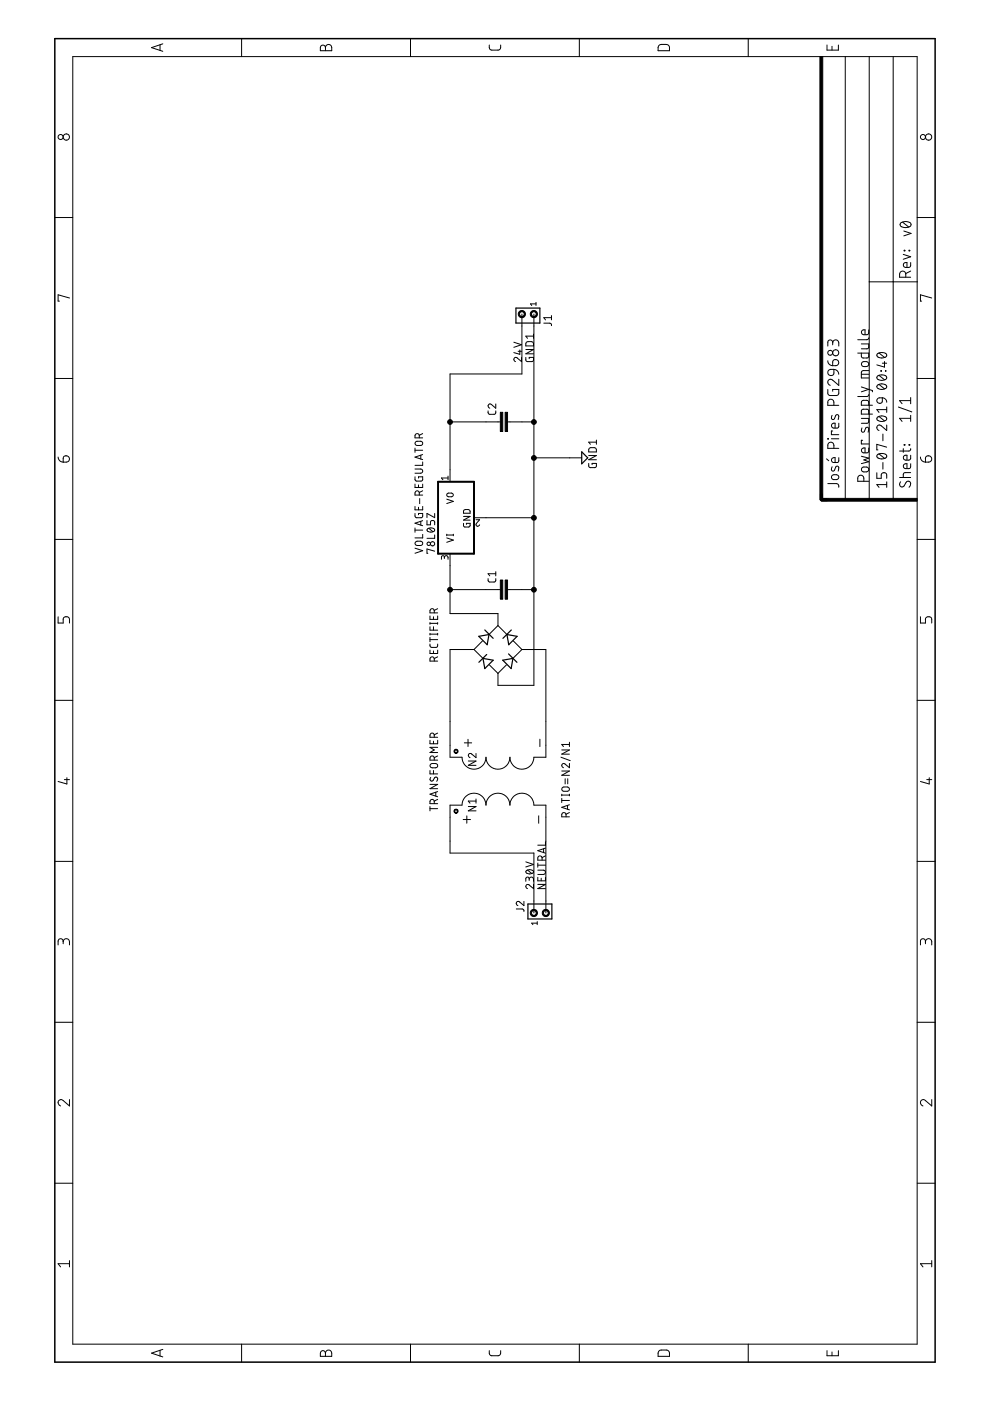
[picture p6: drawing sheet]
<svg xmlns="http://www.w3.org/2000/svg" width="210mm" height="297mm" viewBox="0 0 210 297" stroke-linecap="round" stroke-linejoin="round" font-family="sans-serif">
<g fill="none" stroke="#000" stroke-width=".21">
<path d="M15.4 12h179.1v273h-179.1zM33.9 9.5v1.2M34.5 9.3l-2.4 .8 2.4 .8M51.2 8.2v3.8M68.1 9.7l.3-.1h.3l.3 .5a.67 .67 0 0 1 .7-.7 .67 .67 0 0 1 .6 .7v.7h-2.4zM69 10.1v.7M87 8.2v3.8M103.7 9.5l.1 .8 .5 .3 1.6-.1 .3-.4v-.6M122.8 8.2v3.8M139.8 9.5l.4-.1 1.5 .1 .2 .4v.9h-2.4a1.18 1.18 0 0 1 .3-1.3zM158.6 8.2v3.8M175.3 9.5v1.1h2.5v-1.1"/>
<path d="M176.4 9.8v.8M179.2 12v94M184.3 12v94M189.4 12v94M11.6 46.1h3.8M184.3 59.8h10.2M190.9 47.3a1.65 1.65 0 0 1 2.2 .2l.1 .1a1.44 1.44 0 0 1-2.2 .4l-.2-.4zM191.4 47.1l1.3 1M191.5 53.9l1.6 .5-1.6 .6M191.6 49l1.6 .5-1.6 .5M191.7 53.1l.2 .1zM192 58.8a1.16 1.16 0 0 0-.2-1.2l-.4-.1-.4 .1a1.16 1.16 0 0 0-.3 1.2h2.4"/>
<path d="M192.7 53.1l.2 .1zM193.1 55.7l-.1 .9-1 .1a.54 .54 0 0 1-.5-.7 .54 .54 0 0 1 .8-.3v1M193.1 57.5l-1.1 .5M194.5 46.1h3.8M14.7 63.2l-2.4-.7v1.3h.3M108.9 72.6l1.7 .5-1.7 .5M109.9 74.5h.7M110.2 74.2v.9l-1.3-.3M110.6 75.8v.9l-.9-.8a.44 .44 0 0 0-.7 .1 .44 .44 0 0 0 .3 .7M110.7 66.6v12.7h-15.3v22.9M111.5 75.8v.7l.2 .1 1.1 .1 .3-.2v-.7h-.9v.3M111.5 74.1h1.6l-1.6 .9h1.6"/>
<path d="M111.6 72.6l1.2-.1 .3 .2v.6h-1.6zM113.1 70.8v.9M113.1 71.3h-1.6l.3 .4M113.2 66.6v78.7h-7.6v-2.5M113.6 64.4h-1.1l.2 .4M113.6 64.1v.7M115.3 68.5h1.4l.2 .2v.3M116.9 66.9v.9M116.9 67.4h-1.6l.4 .4M175.5 76.5l.3 .7 .8 .3M175.6 78.6a1.16 1.16 0 0 1 1.2-.3v.8a.66 .66 0 0 1-.9 .5 .66 .66 0 0 1-.3-1zM176.6 72.7a.65 .65 0 0 1 .6-.6 .65 .65 0 0 1 .6 .6v.7"/>
<path d="M176.6 73.1v-.5a.52 .52 0 0 0-.6-.5 .52 .52 0 0 0-.5 .5v.8M176.6 76.5a.67 .67 0 0 1 1.2 .1 .67 .67 0 0 1-.6 .9h-.6zM176.8 78.3l.7 .3 .3 .8M181.9 74.9h2.3l-.1 .9-1.2 .1-.3-.4v-.6M182.6 72.9h1.6v.7l-.2 .3-1.4 .1M182.6 79.4h1.6M182.8 76.8l.9-.1a.53 .53 0 0 1 .5 .5 .53 .53 0 0 1-.5 .5l-.9-.1-.2-.3zM184.2 78.6h-1.2l-.4 .4v1.1h1.6M184.2 71.6l-.1 .3-.3 .1h-1.9M184.2 69.9l-.1 .9-.9 .2a.54 .54 0 0 1-.5-.7 .54 .54 0 0 1 .7-.4v1.1M186 79.7a1.63 1.63 0 0 1 2 .2 .87 .87 0 0 1-1.3 .7l-.7-.2-.1-.3zM186 75a1.63 1.63 0 0 1 2 .1 .87 .87 0 0 1-1.3 .8l-.7-.3-.1-.3z"/>
<path d="M186.4 79.6l1.1 .9M186.4 74.8l1.1 1M186.8 78.6l.1 .1zM187.1 77h.9M187.5 76.6v1.2l-1.6-.4M187.7 78.6l.1 .1zM197.5 63.2l-2.3-.7v1.3h.2M11.6 80.2h3.8M12.3 96.9l.3 .8 .8 .3M13.6 96.7a.69 .69 0 0 1 1.1 .4 .69 .69 0 0 1-.6 .9h-.7v-1zM88 99.4h1.2a.44 .44 0 0 1 .4 .5 .44 .44 0 0 1-.4 .4h-1.2M88 95v.9"/>
<path d="M88 95.5h1.6M88.1 93.7l1.1-.1a.44 .44 0 0 1 .4 .4 .44 .44 0 0 1-.4 .4l-1.1-.1-.1-.3zM88.9 92.8v-.4a.46 .46 0 0 0-.5-.5 .46 .46 0 0 0-.4 .5v.4h1.6M89.2 96.5v.8M89.6 97.9v.8h-1.6M89.6 96.4l-1.6 .5 1.6 .6M89.6 91.9l-.7 .4M95.4 89.5h10.7M103.5 87.1v.5l.3 .2h1.1l.2-.2v-.5M105.1 85.6v1l-.9-.8a.45 .45 0 0 0-.7 .1 .45 .45 0 0 0 .3 .7M107.6 89.5h5.6M113.2 97.1h10.1"/>
<path d="M124.8 98.3v.6l.3 .2h1l.3-.2v-.6h-.9v.2M124.8 96.6h1.6l-1.6 .9h1.6M124.9 95h1.3l.2 .2v.6h-1.6zM126.4 93.3v.9M126.4 93.7h-1.6l.4 .5M175.2 97.3l.5 .4M175.5 82.6v.9l.3 .3h1.7l.3-.3v-.9h-1.2v.4M175.5 93l.1 .1zM176.3 93h1.5M176.4 99a.57 .57 0 0 0 .2 .9l.2-.1 .6-1 .3 .1 .1 .3-.1 .7M176.4 88.1a.57 .57 0 0 0 .2 .9l.2-.1 .6-1 .3 .1 .1 .2-.1 .8M176.6 91.4h-.3v.8h1.5"/>
<path d="M176.8 95.1a1.16 1.16 0 0 0-.3-1.2l-.4-.2-.5 .3-.1 1.1h2.3M176.8 85.9v-.6a.65 .65 0 0 0-.6-.7 .65 .65 0 0 0-.7 .7v.6h2.3M177.8 97l-.1 1-.9 .1a.54 .54 0 0 1-.5-.7 .54 .54 0 0 1 .8-.4v1.1M177.8 89.7l-.1 1-.9 .1a.54 .54 0 0 1-.5-.7 .54 .54 0 0 1 .8-.4v1.1M177.8 80.4v1.3l-1.2-1.1a.64 .64 0 0 0-1.1 .2 .64 .64 0 0 0 .5 .9M182.6 88.7h1.6v.7l-.2 .3h-1.4M182.6 96.7l1.6 .4-1 .4 1 .4-1.6 .4M182.6 82l2.4 .8v.3M182.8 90.7l-.2 .6 .3 .4 .3-.1 .4-.9h.5a.82 .82 0 0 1 0 .9M182.8 99.1l.9-.1a.52 .52 0 0 1 .5 .5 .52 .52 0 0 1-.5 .6l-.9-.2-.2-.3zM182.9 93.3h-.3v.8h1.6M184.2 95l-.1 .9-.9 .1a.54 .54 0 0 1-.5-.7 .54 .54 0 0 1 .7-.3v1"/>
<path d="M184.2 87.8v-.7l-.2-.3h-1.1l-.2 .2-.1 .8h2.4M184.2 85.9v-.6l-.2-.4h-1l-.3 .2-.1 .8h2.4M184.2 83.7l-.1 .2-.3 .2h-1.9M184.2 82.5l-1.6 .6M186 96.4a1.63 1.63 0 0 1 2 .1 .87 .87 0 0 1-1.3 .8l-.7-.3-.1-.3zM186 88.5a1.34 1.34 0 0 1 2 .3 1.22 1.22 0 0 1-2.1 0zM186 81.7a1.34 1.34 0 0 1 2 .3 1.22 1.22 0 0 1-2.1 0zM186.1 84.5l1-.2v.7a.59 .59 0 0 1-.9 .4 .59 .59 0 0 1-.1-.9zM186.4 96.2l1.1 1M186.4 88.3l1.1 .9M186.4 81.5l1.1 .9M187.1 84.3l.6 .3 .3 .7"/>
<path d="M187.2 92v1.5M187.2 98.1v1.4M188 90.1v1.2l-1.2-1a.58 .58 0 0 0-.9 .2 .58 .58 0 0 0 .5 .8M188 86.3v1.1M188 94.8l-2.1-.6v1.2h.2M188 86.8h-2.1l.5 .6M190.5 86.3l2.8 1M191.5 95.1v.8M191.7 94.3l.2 .1zM192.7 94.3l.2 .1zM193.1 98.3l-.1 1-1 .1a.54 .54 0 0 1-.5-.7 .54 .54 0 0 1 .8-.4v1.1M193.1 96.5l-.1 .9-1 .2a.54 .54 0 0 1-.5-.7 .54 .54 0 0 1 .8-.4v1.1"/>
<path d="M193.1 95.1l-.3 .5h-2.1M193.1 84.3v1.3M193.1 88.1v1.2M193.1 88.7h-2.4l.6 .6M193.1 84.9h-2.4l.6 .7M194.5 80.2h3.8M195.2 96.9l.3 .8 .7 .3M196.3 96.9a.69 .69 0 0 1 1.2 .1 .69 .69 0 0 1-.6 1h-.7zM11.6 114.4h3.8M88 108.9v.5l.2 .3h1.2l.2-.2v-.6h-.9v.2M88 101.1v.5l.2 .4h1.1l.3-.2v-.7h-.9v.3M88 116.2l1.6 .6-1.6 .5"/>
<path d="M88 102.6v.8h1.6v-.8M88 107.4v.7h1.6v-.7M88 112.4h1.6M88 111.9v.9M88.1 114.9l1.1-.2a.46 .46 0 0 1 .4 .5 .46 .46 0 0 1-.4 .5l-1.1-.2-.1-.3zM88.7 102.8v.6M88.7 107.5v.6M88.9 105v-.5a.46 .46 0 0 0-.5-.4 .46 .46 0 0 0-.4 .4v.5h1.6M89 105.7v1.1M89.2 110.5v.8M89.6 113.3v.7h-1.6M89.6 110.4l-1.6 .5 1.6 .6"/>
<path d="M89.6 104.1l-.7 .3M90.5 110.4v.9h.8v-.6a.45 .45 0 0 1 .4-.3 .45 .45 0 0 1 .5 .3v.6M90.7 112.1a1 1 0 0 1 1.5 .3 .97 .97 0 0 1-1.7 0zM90.9 112l.9 .7M92.2 116.9l-1.7-.5v.9h.2M92.2 108.9v.8l-1.7-.8v.8M92.2 113.4v.7h-1.7M94.2 118.2a.39 .39 0 0 1 .4-.4 .39 .39 0 0 1 .4 .4v.4M94.2 118.4v-.4l-.4-.2-.2 .2v.6M94.7 114l1.4 .5-1.4 .5M94.7 113.4h1.4M94.7 113.3v.3"/>
<path d="M94.7 105.8l1.4 .5-1.4 .5M94.8 104.7l.9-.2a.39 .39 0 0 1 .4 .4 .39 .39 0 0 1-.4 .4l-.9-.1zM95 100.9v.8M95 101.3h-1.4l.3 .4M95.4 117.4v12.7h10.2v2.5M96.1 113.3v.3M98.3 111v.5l.2 .2h.9l.3-.2v-.5h-.8v.2M98.3 109.5h1.4l-1.4 .8h1.4M98.4 108.1h1.1l.2 .7h-1.4zM100.5 109.8h12.7M100.9 110.2h.8l-.7 .8a.38 .38 0 0 0 .1 .6 .38 .38 0 0 0 .6-.3M175.5 102.5l2 .1 .3 .3v.4"/>
<path d="M176.5 100.8l.8-.2a.52 .52 0 0 1 .6 .6 .52 .52 0 0 1-.6 .5l-.8-.1-.2-.3zM183.2 102v-.6a.65 .65 0 0 0-.7-.6 .65 .65 0 0 0-.6 .6v.6h2.3M185.9 100.2v1.2h.9v-.7a.59 .59 0 0 1 .6-.5 .59 .59 0 0 1 .6 .5v.7M188 102.7h-2.1l.5 .6M188 102.2v1.1M190.7 101.2h2.4M190.9 102.2a.58 .58 0 0 0-.1 .8 .58 .58 0 0 0 .9 0l.4-.7a.54 .54 0 0 1 .7-.2 .54 .54 0 0 1 .2 .7l-.3 .5M193.1 100.2h-1.3l-.3 .4v.6M194.5 114.4h3.8M12.3 130.8v1.3h1.1v-.8a.68 .68 0 0 1 .7-.5 .68 .68 0 0 1 .6 .5v.8M91.2 136.5l.1 .7 .2 .1 1.1-.1 .2-.2v-.5M91.2 130.6v.7h1.6v-.7"/>
<path d="M91.2 132v.4M91.2 132.9v.7h1.6M91.2 134.3v.3M91.2 135.1v1M91.2 137.8v.8h1.6v-.8M91.2 135.6h1.6M91.2 134.5h1.6M91.2 132.2h1.6M91.9 130.8v.5M91.9 132.9v.7M91.9 138v.6M92.1 129.9v-.4a.46 .46 0 0 0-.5-.4 .46 .46 0 0 0-.4 .4v.4h1.6"/>
<path d="M92.8 132v.4M92.8 134.3v.3M92.8 139.3l-.7 .3M92.8 129.1l-.7 .3M95.4 125h10.7M100.5 137.7h-5.1v22.8h2.6a2.54 2.54 0 0 0 2.5 2.6 2.54 2.54 0 0 0 2.5-2.6 2.54 2.54 0 0 0 2.6 2.6 2.54 2.54 0 0 0 2.5-2.6 2.54 2.54 0 0 0 2.6 2.6 2.54 2.54 0 0 0 2.5-2.6h2.5v-22.8h-5M100.5 137.7l1.9 1.9M102.3 135.9l-1.8 1.8M103.5 122.7l.1 .6 .2 .1h1.1l.2-.2v-.5M105.1 121.2v.9M105.1 121.6h-1.6l.3 .5M105.6 132.6l1.9 1.9"/>
<path d="M105.6 132.6l-1.9 1.9M107.6 125h5.6M108.8 135.9l1.9 1.8M110.7 137.7l-1.9 1.9M195.2 130.8v1.3h1v-.8a.68 .68 0 0 1 .7-.5 .68 .68 0 0 1 .6 .5v.8M11.6 148.5h3.8M91.2 157v.7h1.6v-.7M91.9 157.1v.6M92.1 156.3v-.4a.46 .46 0 0 0-.5-.5 .46 .46 0 0 0-.4 .5v.4h1.6M92.1 140.2v-.5a.46 .46 0 0 0-.5-.4 .46 .46 0 0 0-.4 .4v.5h1.6M92.8 158.5h-1.6l.9 .5-.9 .6h1.6M92.8 155.4l-.7 .4"/>
<path d="M98.4 157.5h1.6M99.2 156.7v1.6M100.9 159.7v.9l-.9-.7a.44 .44 0 0 0-.7 .1 .44 .44 0 0 0 .4 .6M103.8 141l1.8 1.8M107.4 141l-1.8 1.8M114.5 156.7v1.6M119.1 159h1.6l-1.6 .9h1.6M120.7 157.4v.9M120.7 157.8h-1.6l.4 .5M194.5 148.5h3.8M13.7 165.3h1M14.2 164.9v1.3l-1.9-.5"/>
<path d="M91.2 171.4h1.6M91.2 163.4v.7h1.6M91.2 171v.9M91.2 166.3h1.6l-1.6 .9h1.6M91.3 164.8a.41 .41 0 0 0-.1 .6 .41 .41 0 0 0 .6 .1l.3-.6a.44 .44 0 0 1 .7 .1 .44 .44 0 0 1-.2 .7M91.3 162l1.1-.1a.46 .46 0 0 1 .4 .4 .46 .46 0 0 1-.4 .5l-1.1-.1-.1-.4zM91.9 163.4v.7M92.1 170.4v-.5a.46 .46 0 0 0-.5-.4 .46 .46 0 0 0-.4 .4v.5h1.6M92.1 161.2v-.5a.46 .46 0 0 0-.5-.4 .46 .46 0 0 0-.4 .4v.5h1.6M92.4 168v.8M92.8 169.5l-.7 .3M92.8 167.8l-1.6 .6 1.6 .5"/>
<path d="M92.8 160.3l-.7 .3M98.2 173.8h1.6M99 173v1.5M99.3 171h1.6l-1.6 .9h1.6M99.3 161.4h1.6l-1.6 .9h1.6M100.9 169.8h-1.6l.4 .5M100.9 169.4v.9M114.2 173v1.5M115.3 180v.8M115.7 178.5v.7h-1.7M115.7 179.8l-1.7 .6 1.7 .5M118.9 160.5l2 .8"/>
<path d="M119.1 168.4v.3M119.1 169.3v.9M119.1 169.7h1.6M119.1 168.6h1.6M119.1 163.5h1.6l-1.6 .9h1.6M119.2 167l1.1-.1a.46 .46 0 0 1 .4 .4 .46 .46 0 0 1-.4 .5l-1.1-.2-.1-.3zM119.8 165.1v1.1M120 173.2v-.5a.46 .46 0 0 0-.4-.4 .46 .46 0 0 0-.5 .4v.5h1.6M120.3 170.8v.8M120.4 165.1v1.1M120.7 161.9v.9l-.9-.8a.44 .44 0 0 0-.7 .1 .44 .44 0 0 0 .4 .7M120.7 172.3l-.7 .3"/>
<path d="M120.7 170.6l-1.6 .6 1.6 .5M120.7 168.4v.3M196.5 165.3h1M197 164.9v1.3l-1.8-.5M11.6 182.6h3.8M13.4 199.7a.67 .67 0 0 1 .7-.7 .67 .67 0 0 1 .6 .7v.6M109.5 192.7h1.3l.3 .2v.4M111.1 191.1v.9l-.9-.8a.44 .44 0 0 0-.7 .2 .44 .44 0 0 0 .3 .6M111.5 182.7l1.6 .6-1.6 .5M111.6 184.6a1.04 1.04 0 0 1 1.5 .2 .95 .95 0 0 1-1.6 0zM111.8 184.5l1 .7M112.2 186.4a.46 .46 0 0 1 .5-.5 .46 .46 0 0 1 .4 .5v.5"/>
<path d="M112.2 186.7v-.4a.36 .36 0 0 0-.4-.4 .36 .36 0 0 0-.3 .4v.6M113.1 187.5v.9l-.9-.8a.44 .44 0 0 0-.7 .2 .44 .44 0 0 0 .3 .6M113.2 193.6v-12.7h-17.8v-10.2h2.6a2.54 2.54 0 0 1 2.5-2.5 2.54 2.54 0 0 1 2.5 2.5 2.54 2.54 0 0 1 2.6-2.5 2.54 2.54 0 0 1 2.5 2.5 2.54 2.54 0 0 1 2.6-2.5 2.54 2.54 0 0 1 2.5 2.5h2.5v22.9M113.9 195.7h-1.2l.3 .3M113.9 195.4v.6M114 184.5h1.2a.46 .46 0 0 1 .5 .4 .46 .46 0 0 1-.5 .5h-1.2M114 187.5h1.7l-1.7 .9h1.7M114 186v.8h1.7v-.8M114 183v.9M114 183.4h1.7M114.7 186.2v.6M114.9 182.4v-.5a.46 .46 0 0 0-.4-.4 .46 .46 0 0 0-.5 .4v.5h1.7"/>
<path d="M115.7 181.5l-.8 .3M194.5 182.6h3.8M196.2 199.7a.67 .67 0 0 1 .7-.7 .67 .67 0 0 1 .6 .7v.6M11.6 216.7h3.8M13.4 200.1v-.6a.54 .54 0 0 0-.5-.5 .54 .54 0 0 0-.6 .5v.8M194.5 216.7h3.8M196.2 200.1v-.6a.53 .53 0 0 0-.5-.5 .53 .53 0 0 0-.5 .5v.8M14.7 233.1v1.4l-1.3-1.2a.67 .67 0 0 0-1.1 .2 .67 .67 0 0 0 .5 1M197.5 233.1v1.4l-1.3-1.2a.66 .66 0 0 0-1 .2 .66 .66 0 0 0 .5 1M11.6 250.9h3.8M194.5 250.9h3.8M14.7 267.9h-2.4l.5 .7"/>
<path d="M14.7 267.3v1.3M197.5 267.9h-2.3l.5 .7M197.5 267.3v1.3M33.9 286.3v1.2M34.5 286.1l-2.4 .8 2.4 .8M51.2 285v3.8M68.1 286.6l.5-.2 .3 .2 .1 .3a.67 .67 0 0 1 .7-.7 .67 .67 0 0 1 .6 .7v.7h-2.4zM69 286.9v.7M87 285v3.8M103.7 286.4l.1 .7 .5 .3 1.6-.1 .3-.4v-.5M122.8 285v3.8M139.7 286.5l.3-.2h1.5l.4 .4v.9h-2.4z"/>
<path d="M158.6 285v3.8M175.3 286.4v1h2.5v-1M176.4 286.6v.8"/>
<circle cx="12.8" cy="29" r=".54"/>
<circle cx="14.1" cy="29.1" r=".67"/>
<circle cx="195.7" cy="29" r=".54"/>
<circle cx="196.9" cy="29" r=".66"/>
<circle cx="176" cy="74.8" r=".52"/>
<circle cx="177.2" cy="74.8" r=".65"/>
<circle cx="90.9" cy="115.3" r=".36"/>
<circle cx="91.7" cy="115.3" r=".45"/>
</g>
<path d="M109.4 65.3h5.1v3.2h-5.1zM123.3 95.8l1.3 1.3-1.3 1.2zM101.5 134.9l2.2-.4-.4 2.2zM102.4 139.6l2.2 .4-1.8 1.8zM102.8 133.6l1.8 1.7M103.2 138.8l-1.7 1.6M106.6 140l2.2-.4-.4 2.2zM107.5 134.5l2.1 .4-1.7 1.8zM107.8 138.6l1.8 1.8M108.4 133.6l-1.8 1.7M111.9 191.7h5.1v3.1h-5.1z" fill="none" stroke="#000" stroke-width=".25"/>
<g fill="#000" stroke="#000" stroke-width=".21">
<path d="M110.2 66a.76 .76 0 0 1 1.2 .3 .76 .76 0 0 1-.7 1.1v-.3a.51 .51 0 0 1-.5-.7 .51 .51 0 0 1 .9-.1 .51 .51 0 0 1-.3 .8h-.1v.3a.76 .76 0 0 1-.8-.5 .76 .76 0 0 1 .3-.9z" fill-rule="evenodd"/>
<path d="M112.7 66a.76 .76 0 0 1 1.2 .3 .76 .76 0 0 1-.7 1.1v-.3a.51 .51 0 0 1-.4-.7 .51 .51 0 0 1 .8-.1 .51 .51 0 0 1-.2 .8h-.2v.3a.76 .76 0 0 1-.7-.5 .76 .76 0 0 1 .2-.9z" fill-rule="evenodd"/>
<path d="M96.4 159a.43 .43 0 0 1 .7 .1 .43 .43 0 0 1-.4 .6v-.1a.29 .29 0 0 1-.3-.4 .29 .29 0 0 1 .4-.1 .29 .29 0 0 1 0 .4l-.1 .2h-.2a.43 .43 0 0 1-.1-.7z" fill-rule="evenodd"/>
<path d="M96.4 171.7a.44 .44 0 0 1 .7 .1 .44 .44 0 0 1-.4 .6v-.1a.29 .29 0 0 1-.3-.4 .29 .29 0 0 1 .4-.1 .29 .29 0 0 1 0 .4l-.1 .2h-.2a.45 .45 0 0 1-.1-.7z" fill-rule="evenodd"/>
<path d="M112.7 193a.77 .77 0 0 1 1.2 .3 .77 .77 0 0 1-.7 1v-.2a.52 .52 0 0 1-.4-.8 .52 .52 0 0 1 .8-.1 .52 .52 0 0 1-.2 .9h-.2v.2a.77 .77 0 0 1-.7-.5 .77 .77 0 0 1 .2-.8z" fill-rule="evenodd"/>
<path d="M115.2 193a.77 .77 0 0 1 1.2 .3 .77 .77 0 0 1-.7 1v-.2a.52 .52 0 0 1-.4-.8 .52 .52 0 0 1 .9-.1 .52 .52 0 0 1-.3 .9h-.2v.2a.77 .77 0 0 1-.7-.5 .77 .77 0 0 1 .2-.8z" fill-rule="evenodd"/>
<circle cx="95.4" cy="89.5" r=".51"/>
<circle cx="113.2" cy="97.1" r=".51"/>
<circle cx="113.2" cy="89.5" r=".51"/>
<circle cx="113.2" cy="109.8" r=".51"/>
<circle cx="95.4" cy="125" r=".51"/>
<circle cx="113.2" cy="125" r=".51"/>
</g>
<path d="M92.9 102.2h7.6v15.2h-7.6z" fill="none" stroke="#000" stroke-width=".42"/>
<path d="M106.1 87.4h.5v4.1h-.5zM107.1 87.4h.5v4.1h-.5zM173.8 12h.6v94h-.6zM174.1 105.7h20.4v.6h-20.4zM106.1 123h.5v4h-.5zM107.1 123h.5v4h-.5z" fill="#000" stroke="#000" stroke-width=".21"/>
<path d="M174.1 104.7v1.3h1.3" fill="none" stroke="#000" stroke-width=".61"/>
<path d="M11.6 8.2h186.7v280.6h-186.7z" fill="none" stroke="#000" stroke-width=".32"/>
</svg>
